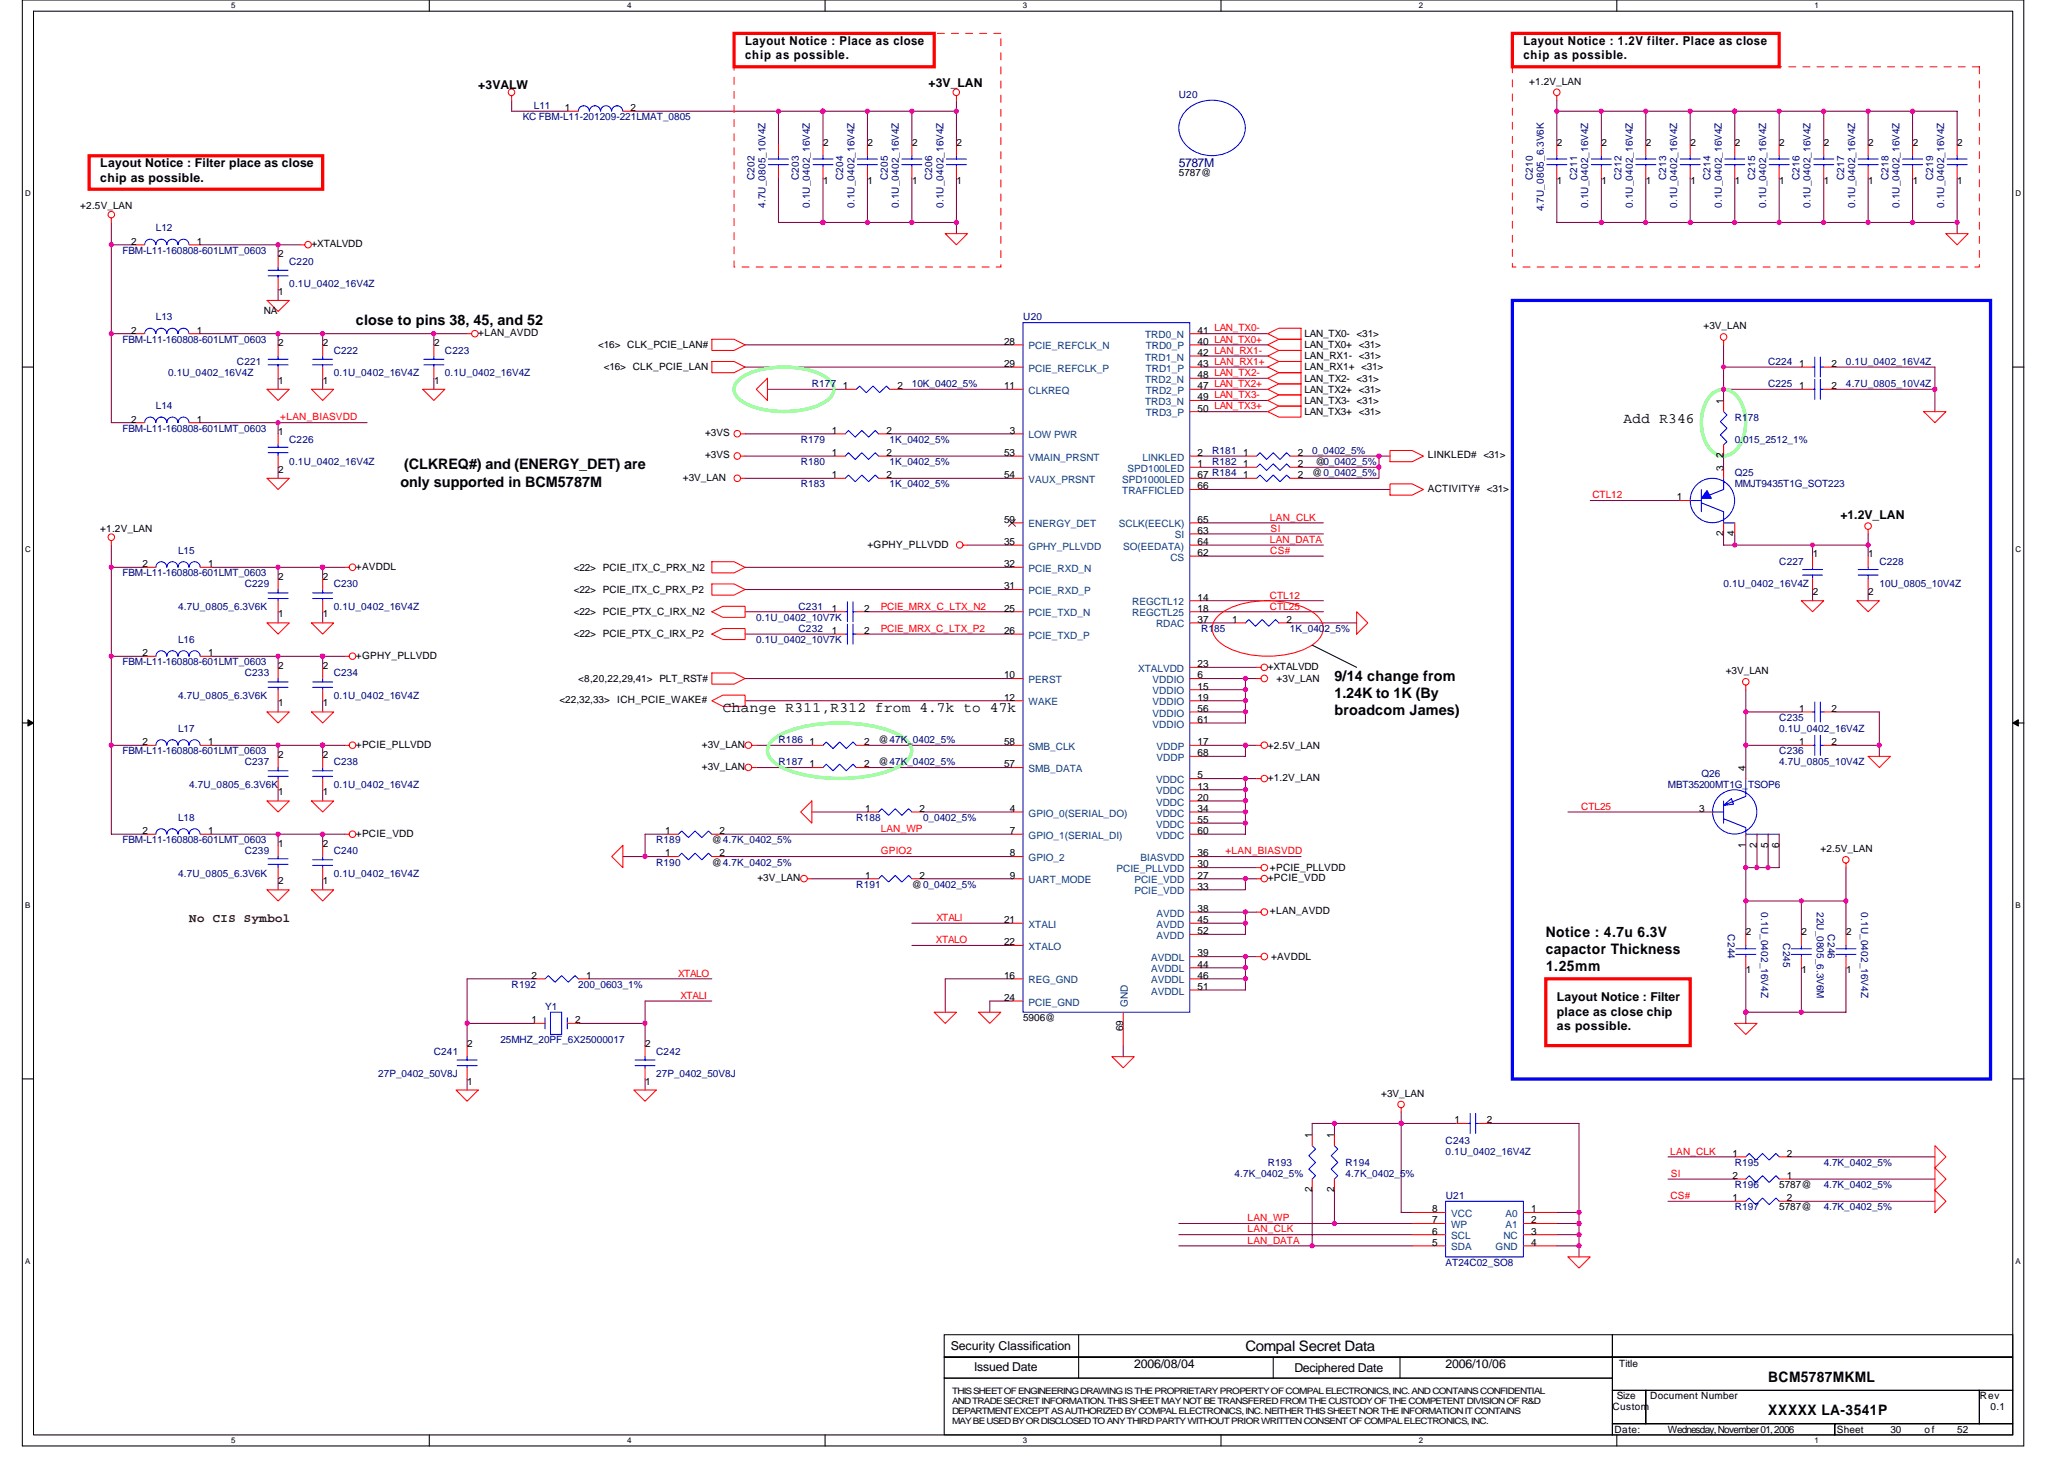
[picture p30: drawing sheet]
<svg xmlns="http://www.w3.org/2000/svg" width="297mm" height="210mm" viewBox="0 0 297 210" stroke-linecap="round" stroke-linejoin="round" font-family="sans-serif">
<defs><g id="words">
<g font-size="2.1">
<text x="51.2" y="46.7">close to pins 38, 45, and 52</text>
<text x="233.7" y="60.9">Add R346</text>
<text x="57.6" y="70">only supported in BCM5787M</text>
<text x="58.2" y="67.5">(CLKREQ#) and (ENERGY_DET) are</text>
<text x="192" y="97.9">9/14 change from</text>
<text x="192" y="100.4">1.24K to 1K (By</text>
<text x="104" y="102.5">Change R311,R312 from 4.7k to 47k</text>
<text x="192" y="102.8">broadcom James)</text>
<text x="222.5" y="134.7">Notice : 4.7u 6.3V</text>
<text x="222.5" y="137.2">capactor Thickness</text>
<text x="222.5" y="139.7">1.25mm</text>
<text x="179.2" y="194.4">Compal Secret Data</text>
<text x="254.5" y="203.6">XXXXX LA-3541P</text>
<text x="254.5" y="198.8">BCM5787MKML</text>
</g>
<g font-size="1.8">
<text x="107.2" y="6.4">Layout Notice : Place as close</text>
<text x="107.2" y="8.5">chip as possible.</text>
<text x="219.2" y="6.4">Layout Notice : 1.2V filter. Place as close</text>
<text x="219.2" y="8.5">chip as possible.</text>
<text x="68.8" y="12.8">+3VALW</text>
<text x="133.6" y="12.5">+3V_LAN</text>
<text x="14.4" y="24">Layout Notice : Filter place as close</text>
<text x="14.4" y="26.1">chip as possible.</text>
<text x="264.9" y="74.6">+1.2V_LAN</text>
<text x="224" y="144.1">Layout Notice : Filter</text>
<text x="224" y="146.2">place as close chip</text>
<text x="224" y="148.3">as possible.</text>
<text x="136.8" y="194.2">Security Classification</text>
<text x="140.2" y="197.3">Issued Date</text>
<text x="163.2" y="196.8">2006/08/04</text>
<text x="186.3" y="197.4">Deciphered Date</text>
<text x="208" y="196.8">2006/10/06</text>
</g>
<text font-size="1.8" fill="#000080" x="169.6" y="24">5787M</text>
<text font-size="1.8" fill="#400000" x="27.2" y="132.7">No CIS Symbol</text>
<g font-size="1.4" fill="#000080">
<text x="75.2" y="17.3">KC FBM-L11-201209-221LMAT_0805</text>
<text x="76.8" y="15.7">L11</text>
<text x="169.6" y="14.1">U20</text>
<text x="108.6" y="25.9" transform="rotate(-90 108.6 25.9)">C202</text>
<text x="110.2" y="29.9" transform="rotate(-90 110.2 29.9)">4.7U_0805_10V4Z</text>
<text x="115" y="25.9" transform="rotate(-90 115 25.9)">C203</text>
<text x="116.6" y="29.9" transform="rotate(-90 116.6 29.9)">0.1U_0402_16V4Z</text>
<text x="121.4" y="25.9" transform="rotate(-90 121.4 25.9)">C204</text>
<text x="123" y="29.9" transform="rotate(-90 123 29.9)">0.1U_0402_16V4Z</text>
<text x="127.8" y="25.9" transform="rotate(-90 127.8 25.9)">C205</text>
<text x="129.4" y="29.9" transform="rotate(-90 129.4 29.9)">0.1U_0402_16V4Z</text>
<text x="134.2" y="25.9" transform="rotate(-90 134.2 25.9)">C206</text>
<text x="135.8" y="29.9" transform="rotate(-90 135.8 29.9)">0.1U_0402_16V4Z</text>
<text x="220.6" y="25.9" transform="rotate(-90 220.6 25.9)">C210</text>
<text x="227" y="25.9" transform="rotate(-90 227 25.9)">C211</text>
<text x="228.6" y="29.9" transform="rotate(-90 228.6 29.9)">0.1U_0402_16V4Z</text>
<text x="233.4" y="25.9" transform="rotate(-90 233.4 25.9)">C212</text>
<text x="235" y="29.9" transform="rotate(-90 235 29.9)">0.1U_0402_16V4Z</text>
<text x="239.8" y="25.9" transform="rotate(-90 239.8 25.9)">C213</text>
<text x="241.4" y="29.9" transform="rotate(-90 241.4 29.9)">0.1U_0402_16V4Z</text>
<text x="246.2" y="25.9" transform="rotate(-90 246.2 25.9)">C214</text>
<text x="247.8" y="29.9" transform="rotate(-90 247.8 29.9)">0.1U_0402_16V4Z</text>
<text x="252.6" y="25.9" transform="rotate(-90 252.6 25.9)">C215</text>
<text x="254.2" y="29.9" transform="rotate(-90 254.2 29.9)">0.1U_0402_16V4Z</text>
<text x="259" y="25.9" transform="rotate(-90 259 25.9)">C216</text>
<text x="260.6" y="29.9" transform="rotate(-90 260.6 29.9)">0.1U_0402_16V4Z</text>
<text x="265.4" y="25.9" transform="rotate(-90 265.4 25.9)">C217</text>
<text x="267" y="29.9" transform="rotate(-90 267 29.9)">0.1U_0402_16V4Z</text>
<text x="271.8" y="25.9" transform="rotate(-90 271.8 25.9)">C218</text>
<text x="273.4" y="29.9" transform="rotate(-90 273.4 29.9)">0.1U_0402_16V4Z</text>
<text x="278.2" y="25.9" transform="rotate(-90 278.2 25.9)">C219</text>
<text x="279.8" y="29.9" transform="rotate(-90 279.8 29.9)">0.1U_0402_16V4Z</text>
<text x="22.4" y="33.3">L12</text>
<text x="222.2" y="30.4" transform="rotate(-90 222.2 30.4)">4.7U_0805_6.3V6K</text>
<text x="17.6" y="36.5">FBM-L11-160808-601LMT_0603</text>
<text x="41.6" y="38.1">C220</text>
<text x="41.6" y="41.3">0.1U_0402_16V4Z</text>
<text x="22.4" y="46.1">L13</text>
<text x="147.3" y="46.1">U20</text>
<text x="17.6" y="49.3">FBM-L11-160808-601LMT_0603</text>
<text x="34.1" y="52.5">C221</text>
<text x="48" y="50.9">C222</text>
<text x="64" y="50.9">C223</text>
<text x="254.5" y="52.5">C224</text>
<text x="265.7" y="52.5">0.1U_0402_16V4Z</text>
<text x="22.4" y="58.9">L14</text>
<text x="24.2" y="54.1">0.1U_0402_16V4Z</text>
<text x="48" y="54.1">0.1U_0402_16V4Z</text>
<text x="64" y="54.1">0.1U_0402_16V4Z</text>
<text x="116.8" y="55.7">R177</text>
<text x="131.2" y="55.7">10K_0402_5%</text>
<text x="254.5" y="55.7">C225</text>
<text x="265.7" y="55.7">4.7U_0805_10V4Z</text>
<text x="17.6" y="62.1">FBM-L11-160808-601LMT_0603</text>
<text x="41.6" y="63.7">C226</text>
<text x="115.2" y="63.7">R179</text>
<text x="128" y="63.7">1K_0402_5%</text>
<text x="174.5" y="65.3">R181</text>
<text x="188.8" y="65.3">0_0402_5%</text>
<text x="249.7" y="60.5">R178</text>
<text x="249.7" y="63.7">0.015_2512_1%</text>
<text x="41.6" y="66.9">0.1U_0402_16V4Z</text>
<text x="115.2" y="70.1">R183</text>
<text x="115.2" y="66.9">R180</text>
<text x="128" y="70.1">1K_0402_5%</text>
<text x="128" y="66.9">1K_0402_5%</text>
<text x="174.5" y="66.9">R182</text>
<text x="249.7" y="68.5">Q25</text>
<text x="249.7" y="70.1">MMJT9435T1G_SOT223</text>
<text x="17.6" y="82.9">FBM-L11-160808-601LMT_0603</text>
<text x="25.6" y="79.7">L15</text>
<text x="256" y="81.3">C227</text>
<text x="270.5" y="81.3">C228</text>
<text x="25.6" y="87.7">4.7U_0805_6.3V6K</text>
<text x="35.2" y="84.5">C229</text>
<text x="48" y="84.5">C230</text>
<text x="48" y="87.7">0.1U_0402_16V4Z</text>
<text x="108.8" y="89.3">0.1U_0402_10V7K</text>
<text x="114.9" y="87.7">C231</text>
<text x="248" y="84.5">0.1U_0402_16V4Z</text>
<text x="270.5" y="84.5">10U_0805_10V4Z</text>
<text x="17.6" y="95.7">FBM-L11-160808-601LMT_0603</text>
<text x="25.6" y="92.5">L16</text>
<text x="108.8" y="92.5">0.1U_0402_10V7K</text>
<text x="114.9" y="90.9">C232</text>
<text x="172.8" y="90.9">R185</text>
<text x="185.6" y="90.9">1K_0402_5%</text>
<text x="25.6" y="100.5">4.7U_0805_6.3V6K</text>
<text x="35.2" y="97.3">C233</text>
<text x="48" y="97.3">C234</text>
<text x="48" y="100.5">0.1U_0402_16V4Z</text>
<text x="25.6" y="105.3">L17</text>
<text x="112" y="106.9">R186</text>
<text x="256" y="103.7">C235</text>
<text x="256" y="105.3">0.1U_0402_16V4Z</text>
<text x="17.6" y="108.5">FBM-L11-160808-601LMT_0603</text>
<text x="27.2" y="113.3">4.7U_0805_6.3V6K</text>
<text x="35.2" y="110.1">C237</text>
<text x="48" y="110.1">C238</text>
<text x="48" y="113.3">0.1U_0402_16V4Z</text>
<text x="112" y="110.1">R187</text>
<text x="240" y="113.3">MBT35200MT1G_TSOP6</text>
<text x="244.9" y="111.7">Q26</text>
<text x="256" y="108.5">C236</text>
<text x="256" y="110.1">4.7U_0805_10V4Z</text>
<text x="25.6" y="118.1">L18</text>
<text x="123.2" y="118.1">R188</text>
<text x="132.8" y="118.1">0_0402_5%</text>
<text x="17.6" y="121.3">FBM-L11-160808-601LMT_0603</text>
<text x="35.2" y="122.9">C239</text>
<text x="48" y="122.9">C240</text>
<text x="94.4" y="121.3">R189</text>
<text x="94.4" y="124.5">R190</text>
<text x="25.6" y="126.1">4.7U_0805_6.3V6K</text>
<text x="48" y="126.1">0.1U_0402_16V4Z</text>
<text x="123.2" y="127.7">R191</text>
<text x="253.4" y="131.2" transform="rotate(90 253.4 131.2)">0.1U_0402_16V4Z</text>
<text x="261.4" y="131.2" transform="rotate(90 261.4 131.2)">22U_0805_6.3V6M</text>
<text x="267.8" y="131.2" transform="rotate(90 267.8 131.2)">0.1U_0402_16V4Z</text>
<text x="248.6" y="134.4" transform="rotate(90 248.6 134.4)">C244</text>
<text x="256.6" y="135.7" transform="rotate(90 256.6 135.7)">C245</text>
<text x="263" y="134.4" transform="rotate(90 263 134.4)">C246</text>
<text x="73.6" y="142.1">R192</text>
<text x="83.2" y="142.1">200_0603_1%</text>
<text x="78.4" y="145.3">Y1</text>
<text x="54.4" y="154.9">27P_0402_50V8J</text>
<text x="62.4" y="151.7">C241</text>
<text x="72" y="150.1">25MHZ_20PF_6X25000017</text>
<text x="94.4" y="151.7">C242</text>
<text x="94.4" y="154.9">27P_0402_50V8J</text>
<text x="182.5" y="167.7">R193</text>
<text x="193.7" y="167.7">R194</text>
<text x="208" y="164.5">C243</text>
<text x="208" y="166.1">0.1U_0402_16V4Z</text>
<text x="249.7" y="167.7">R195</text>
<text x="262.5" y="167.7">4.7K_0402_5%</text>
<text x="177.6" y="169.3">4.7K_0402_5%</text>
<text x="193.7" y="169.3">4.7K_0402_5%</text>
<text x="208.1" y="172.5">U21</text>
<text x="249.7" y="170.9">R196</text>
<text x="262.5" y="170.9">4.7K_0402_5%</text>
<text x="249.7" y="174.1">R197</text>
<text x="262.5" y="174.1">4.7K_0402_5%</text>
<text x="208" y="182.1">AT24C02_SO8</text>
</g>
<g font-size="1.4">
<text x="81.3" y="16">1</text>
<text x="90.8" y="16">2</text>
<text x="220" y="12.2">+1.2V_LAN</text>
<text x="118.5" y="21">2</text>
<text x="124.9" y="21">2</text>
<text x="131.3" y="21">2</text>
<text x="137.7" y="21">2</text>
<text x="224.1" y="21">2</text>
<text x="230.5" y="21">2</text>
<text x="236.9" y="21">2</text>
<text x="243.3" y="21">2</text>
<text x="249.7" y="21">2</text>
<text x="256.1" y="21">2</text>
<text x="262.5" y="21">2</text>
<text x="268.9" y="21">2</text>
<text x="275.3" y="21">2</text>
<text x="281.7" y="21">2</text>
<text x="118.5" y="26.4">1</text>
<text x="124.9" y="26.4">1</text>
<text x="131.3" y="26.4">1</text>
<text x="137.7" y="26.4">1</text>
<text x="169.6" y="25.3">5787@</text>
<text x="224.1" y="26.4">1</text>
<text x="230.5" y="26.4">1</text>
<text x="236.9" y="26.4">1</text>
<text x="243.3" y="26.4">1</text>
<text x="249.7" y="26.4">1</text>
<text x="256.1" y="26.4">1</text>
<text x="262.5" y="26.4">1</text>
<text x="268.9" y="26.4">1</text>
<text x="275.3" y="26.4">1</text>
<text x="281.7" y="26.4">1</text>
<text x="11.6" y="30.1">+2.5V_LAN</text>
<text x="18.9" y="35.2">2</text>
<text x="28.3" y="35.2">1</text>
<text x="44.8" y="35.5">+XTALVDD</text>
<text x="40" y="37">2</text>
<text x="18.9" y="48">2</text>
<text x="28.3" y="48">1</text>
<text x="37.9" y="45.1">NA</text>
<text x="40" y="42.4">1</text>
<text x="172.4" y="48">41 LAN_TX0-</text>
<text x="245.2" y="47.4">+3V_LAN</text>
<text x="40" y="49.8">2</text>
<text x="46.5" y="49.8">2</text>
<text x="62.5" y="49.8">2</text>
<text x="68.8" y="48.3">+LAN_AVDD</text>
<text x="86.1" y="50.1">&lt;16&gt; CLK_PCIE_LAN#</text>
<text x="86.9" y="53.3">&lt;16&gt; CLK_PCIE_LAN</text>
<text x="144.5" y="49.6">28</text>
<text x="144.5" y="52.8">29</text>
<text x="172.4" y="51.2">42 LAN_RX1-</text>
<text x="172.4" y="49.6">40 LAN_TX0+</text>
<text x="172.4" y="52.8">43 LAN_RX1+</text>
<text x="187.7" y="48.5">LAN_TX0- &lt;31&gt;</text>
<text x="187.7" y="51.7">LAN_RX1- &lt;31&gt;</text>
<text x="187.7" y="50.1">LAN_TX0+ &lt;31&gt;</text>
<text x="187.7" y="53.3">LAN_RX1+ &lt;31&gt;</text>
<text x="258.9" y="52.8">1</text>
<text x="263.6" y="52.8">2</text>
<text x="40" y="55.2">1</text>
<text x="46.5" y="55.2">1</text>
<text x="62.5" y="55.2">1</text>
<text x="121.3" y="56">1</text>
<text x="129.2" y="56">2</text>
<text x="144.5" y="56">11</text>
<text x="172.4" y="54.4">48 LAN_TX2-</text>
<text x="172.4" y="57.6">49 LAN_TX3-</text>
<text x="172.4" y="56">47 LAN_TX2+</text>
<text x="172.4" y="59.2">50 LAN_TX3+</text>
<text x="187.7" y="54.9">LAN_TX2- &lt;31&gt;</text>
<text x="187.7" y="56.5">LAN_TX2+ &lt;31&gt;</text>
<text x="187.7" y="58.1">LAN_TX3- &lt;31&gt;</text>
<text x="187.7" y="59.7">LAN_TX3+ &lt;31&gt;</text>
<text x="248" y="58.1" transform="rotate(-90 248 58.1)">1</text>
<text x="258.9" y="56">1</text>
<text x="263.6" y="56">2</text>
<text x="18.9" y="60.8">2</text>
<text x="28.3" y="60.8">1</text>
<text x="40" y="62.6">1</text>
<text x="101.5" y="66">+3VS</text>
<text x="101.5" y="62.7">+3VS</text>
<text x="119.7" y="62.4">1</text>
<text x="119.7" y="65.6">1</text>
<text x="127.6" y="62.4">2</text>
<text x="127.6" y="65.6">2</text>
<text x="144.5" y="65.6">53</text>
<text x="145.3" y="62.4">3</text>
<text x="172.4" y="65.6">2</text>
<text x="178.9" y="65.6">1</text>
<text x="186.8" y="65.6">2</text>
<text x="205.5" y="66">LINKLED# &lt;31&gt;</text>
<text x="248" y="65.9" transform="rotate(-90 248 65.9)">2</text>
<text x="40" y="68">2</text>
<text x="98.3" y="69.2">+3V_LAN</text>
<text x="119.7" y="68.8">1</text>
<text x="127.6" y="68.8">2</text>
<text x="144.5" y="68.8">54</text>
<text x="172.4" y="70.4">66</text>
<text x="172.4" y="67.2">1</text>
<text x="172.4" y="68.8">67 R184</text>
<text x="178.9" y="68.8">1</text>
<text x="178.9" y="67.2">1</text>
<text x="186.8" y="68.8">2</text>
<text x="186.8" y="67.2">2</text>
<text x="188.8" y="68.5">@0_0402_5%</text>
<text x="189.3" y="66.9">@0_0402_5%</text>
<text x="205.5" y="70.7">ACTIVITY# &lt;31&gt;</text>
<text x="241.3" y="72">1</text>
<text x="248" y="67.7" transform="rotate(-90 248 67.7)">3</text>
<text x="14.4" y="76.5">+1.2V_LAN</text>
<text x="144.5" y="75.2">59</text>
<text x="172.4" y="76.8">63</text>
<text x="172.4" y="75.2">65</text>
<text x="248" y="77.2" transform="rotate(-90 248 77.2)">2</text>
<text x="249.6" y="77.2" transform="rotate(-90 249.6 77.2)">4</text>
<text x="20.5" y="81.6">2</text>
<text x="29.9" y="81.6">1</text>
<text x="40" y="83.4">2</text>
<text x="46.5" y="83.4">2</text>
<text x="51.2" y="82">+AVDDL</text>
<text x="82.6" y="82.1">&lt;22&gt; PCIE_ITX_C_PRX_N2</text>
<text x="124.8" y="78.9">+GPHY_PLLVDD</text>
<text x="144.5" y="78.4">35</text>
<text x="144.5" y="81.6">32</text>
<text x="172.4" y="80">62</text>
<text x="172.4" y="78.4">64</text>
<text x="260.9" y="80.2">1</text>
<text x="268.9" y="80.2">1</text>
<text x="40" y="88.8">1</text>
<text x="46.5" y="88.8">1</text>
<text x="82.6" y="85.3">&lt;22&gt; PCIE_ITX_C_PRX_P2</text>
<text x="82.6" y="88.5">&lt;22&gt; PCIE_PTX_C_IRX_N2</text>
<text x="119.7" y="88">1</text>
<text x="124.4" y="88">2</text>
<text x="144.5" y="84.8">31</text>
<text x="144.5" y="88">25</text>
<text x="172.4" y="89.6">37</text>
<text x="172.4" y="86.4">14</text>
<text x="172.4" y="88">18</text>
<text x="177.3" y="89.6">1</text>
<text x="185.2" y="89.6">2</text>
<text x="260.9" y="85.6">2</text>
<text x="268.9" y="85.6">2</text>
<text x="20.5" y="94.4">2</text>
<text x="29.9" y="94.4">1</text>
<text x="51.2" y="94.7">+GPHY_PLLVDD</text>
<text x="82.6" y="91.7">&lt;22&gt; PCIE_PTX_C_IRX_P2</text>
<text x="119.7" y="91.2">1</text>
<text x="124.4" y="91.2">2</text>
<text x="144.5" y="91.2">26</text>
<text x="172.4" y="96">23</text>
<text x="40" y="101.6">1</text>
<text x="40" y="96.2">2</text>
<text x="46.5" y="101.6">1</text>
<text x="46.5" y="96.2">2</text>
<text x="80.5" y="101.2">&lt;22,32,33&gt;</text>
<text x="83.2" y="98.1">&lt;8,20,22,29,41&gt; PLT_RST#</text>
<text x="88.8" y="101.2">ICH_PCIE_WAKE#</text>
<text x="144.5" y="97.6">10</text>
<text x="144.5" y="100.8">12</text>
<text x="172.4" y="97.6">6</text>
<text x="172.4" y="99.2">15</text>
<text x="172.4" y="100.8">19</text>
<text x="182.5" y="96.4">+XTALVDD</text>
<text x="183.7" y="98.1">+3V_LAN</text>
<text x="248.4" y="97">+3V_LAN</text>
<text x="20.5" y="107.2">2</text>
<text x="29.9" y="107.2">1</text>
<text x="51.2" y="107.5">+PCIE_PLLVDD</text>
<text x="101" y="107.5">+3V_LAN</text>
<text x="116.5" y="107.2">1</text>
<text x="124.4" y="107.2">2</text>
<text x="126.4" y="106.9">@47K_0402_5%</text>
<text x="144.5" y="107.2">58</text>
<text x="172.4" y="107.2">17</text>
<text x="172.4" y="102.4">56</text>
<text x="172.4" y="104">61</text>
<text x="182.5" y="107.7">+2.5V_LAN</text>
<text x="258.9" y="107.2">1</text>
<text x="258.9" y="102.4">1</text>
<text x="263.6" y="107.2">2</text>
<text x="263.6" y="102.4">2</text>
<text x="40" y="109">2</text>
<text x="46.5" y="109">2</text>
<text x="101" y="110.7">+3V_LAN</text>
<text x="116.5" y="110.4">1</text>
<text x="124.4" y="110.4">2</text>
<text x="126.4" y="110.1">@47K_0402_5%</text>
<text x="144.5" y="110.4">57</text>
<text x="172.4" y="108.8">68</text>
<text x="172.4" y="112">5</text>
<text x="172.4" y="113.6">13</text>
<text x="182.5" y="112.4">+1.2V_LAN</text>
<text x="251.2" y="110.9" transform="rotate(-90 251.2 110.9)">4</text>
<text x="20.5" y="120">2</text>
<text x="29.9" y="120">1</text>
<text x="40" y="114.4">1</text>
<text x="46.5" y="114.4">1</text>
<text x="95.7" y="120">1</text>
<text x="103.6" y="120">2</text>
<text x="124.5" y="116.8">1</text>
<text x="132.4" y="116.8">2</text>
<text x="145.3" y="116.8">4</text>
<text x="145.3" y="120">7</text>
<text x="172.4" y="115.2">20</text>
<text x="172.4" y="116.8">34</text>
<text x="172.4" y="118.4">55</text>
<text x="172.4" y="120">60</text>
<text x="244.5" y="116.8">3</text>
<text x="40" y="121.8">1</text>
<text x="46.5" y="121.8">2</text>
<text x="51.2" y="120.4">+PCIE_VDD</text>
<text x="95.7" y="123.2">1</text>
<text x="102.4" y="121.3">@4.7K_0402_5%</text>
<text x="102.4" y="124.5">@4.7K_0402_5%</text>
<text x="103.6" y="123.2">2</text>
<text x="145.3" y="123.2">8</text>
<text x="172.4" y="124.8">30</text>
<text x="172.4" y="123.2">36</text>
<text x="182.8" y="125.3">+PCIE_PLLVDD</text>
<text x="251.2" y="121.9" transform="rotate(-90 251.2 121.9)">1</text>
<text x="252.8" y="121.9" transform="rotate(-90 252.8 121.9)">2</text>
<text x="254.4" y="121.9" transform="rotate(-90 254.4 121.9)">5</text>
<text x="256" y="121.9" transform="rotate(-90 256 121.9)">6</text>
<text x="262" y="122.6">+2.5V_LAN</text>
<text x="40" y="127.2">2</text>
<text x="46.5" y="127.2">1</text>
<text x="109" y="126.7">+3V_LAN</text>
<text x="124.5" y="126.4">1</text>
<text x="131.2" y="127.7">@0_0402_5%</text>
<text x="132.4" y="126.4">2</text>
<text x="145.3" y="126.4">9</text>
<text x="172.4" y="131.2">38</text>
<text x="172.4" y="126.4">27</text>
<text x="172.4" y="128">33</text>
<text x="182.5" y="126.7">+PCIE_VDD</text>
<text x="182.8" y="131.6">+LAN_AVDD</text>
<text x="144.5" y="132.8">21</text>
<text x="144.5" y="136">22</text>
<text x="172.4" y="137.6">39</text>
<text x="172.4" y="132.8">45</text>
<text x="172.4" y="134.4">52</text>
<text x="251.3" y="134.6">2</text>
<text x="259.3" y="134.6">2</text>
<text x="265.7" y="134.6">2</text>
<text x="76.5" y="140.8">2</text>
<text x="84.3" y="140.8">1</text>
<text x="144.5" y="140.8">16</text>
<text x="144.5" y="144">24</text>
<text x="172.4" y="139.2">44</text>
<text x="172.4" y="140.8">46</text>
<text x="172.4" y="142.4">51</text>
<text x="182.9" y="138.1">+AVDDL</text>
<text x="251.3" y="140">1</text>
<text x="259.3" y="140">1</text>
<text x="265.7" y="140">1</text>
<text x="76.5" y="147.2">1</text>
<text x="82.8" y="147.2">2</text>
<text x="147.2" y="146.9">5906@</text>
<text x="161.6" y="148.4" transform="rotate(-90 161.6 148.4)">69</text>
<text x="67.2" y="150.6">2</text>
<text x="92.9" y="150.6">2</text>
<text x="67.2" y="156">1</text>
<text x="92.9" y="156">1</text>
<text x="198.8" y="157.8">+3V_LAN</text>
<text x="209.3" y="161.6">1</text>
<text x="214" y="161.6">2</text>
<text x="188.8" y="163.7" transform="rotate(-90 188.8 163.7)">1</text>
<text x="192" y="163.7" transform="rotate(-90 192 163.7)">1</text>
<text x="249.3" y="166.4">1</text>
<text x="257.2" y="166.4">2</text>
<text x="188.8" y="171.6" transform="rotate(-90 188.8 171.6)">2</text>
<text x="192" y="171.6" transform="rotate(-90 192 171.6)">2</text>
<text x="249.3" y="172.8">1</text>
<text x="249.3" y="169.6">2</text>
<text x="256" y="170.9">5787@</text>
<text x="257.2" y="172.8">2</text>
<text x="257.2" y="169.6">1</text>
<text x="206.1" y="174.4">8</text>
<text x="206.1" y="176">7</text>
<text x="206.1" y="177.6">6</text>
<text x="206.1" y="179.2">5</text>
<text x="220.4" y="177.6">3</text>
<text x="220.4" y="174.4">1</text>
<text x="220.4" y="176">2</text>
<text x="220.4" y="179.2">4</text>
<text x="256" y="174.1">5787@</text>
<text x="233" y="196.7">Title</text>
<text x="232.1" y="202.9">Custom</text>
<text x="232.7" y="201.3">Size</text>
<text x="237.5" y="201.3">Document Number</text>
<text x="284.9" y="201.3">Rev</text>
<text x="286.5" y="202.9">0.1</text>
<text x="232.4" y="206.1">Date:</text>
<text x="240" y="206.1">Wednesday, November 01,2006</text>
<text x="264.4" y="206.1">Sheet</text>
<text x="272.1" y="206.1">30</text>
<text x="277" y="206.1">of</text>
<text x="281.7" y="206.1">52</text>
</g>
<g font-size="1.4" fill="#004080">
<text x="148" y="50.3">PCIE_REFCLK_N</text>
<text x="148" y="53.5">PCIE_REFCLK_P</text>
<text x="164.8" y="48.7">TRD0_N</text>
<text x="164.8" y="51.9">TRD1_N</text>
<text x="164.9" y="50.3">TRD0_P</text>
<text x="164.9" y="53.5">TRD1_P</text>
<text x="148" y="56.7">CLKREQ</text>
<text x="164.8" y="55.1">TRD2_N</text>
<text x="164.8" y="58.3">TRD3_N</text>
<text x="164.9" y="56.7">TRD2_P</text>
<text x="164.9" y="59.9">TRD3_P</text>
<text x="148" y="63.1">LOW PWR</text>
<text x="148" y="66.3">VMAIN_PRSNT</text>
<text x="148" y="69.5">VAUX_PRSNT</text>
<text x="161.5" y="69.5">SPD1000LED</text>
<text x="161.5" y="71.1">TRAFFICLED</text>
<text x="162.3" y="67.9">SPD100LED</text>
<text x="164.4" y="66.3">LINKLED</text>
<text x="148" y="75.9">ENERGY_DET</text>
<text x="161" y="75.9">SCLK(EECLK)</text>
<text x="169.1" y="77.5">SI</text>
<text x="148" y="79.1">GPHY_PLLVDD</text>
<text x="148" y="82.3">PCIE_RXD_N</text>
<text x="161.6" y="79.1">SO(EEDATA)</text>
<text x="168.4" y="80.7">CS</text>
<text x="148" y="85.5">PCIE_RXD_P</text>
<text x="148" y="88.7">PCIE_TXD_N</text>
<text x="163" y="87.1">REGCTL12</text>
<text x="163" y="88.7">REGCTL25</text>
<text x="148" y="91.9">PCIE_TXD_P</text>
<text x="166.4" y="90.3">RDAC</text>
<text x="148" y="98.3">PERST</text>
<text x="148" y="101.5">WAKE</text>
<text x="163.8" y="96.7">XTALVDD</text>
<text x="165.9" y="98.3">VDDIO</text>
<text x="165.9" y="99.9">VDDIO</text>
<text x="165.9" y="101.5">VDDIO</text>
<text x="148" y="107.9">SMB_CLK</text>
<text x="165.9" y="103.1">VDDIO</text>
<text x="165.9" y="104.7">VDDIO</text>
<text x="166.5" y="107.9">VDDP</text>
<text x="148" y="111.1">SMB_DATA</text>
<text x="166.4" y="112.7">VDDC</text>
<text x="166.5" y="109.5">VDDP</text>
<text x="148" y="117.5">GPIO_0(SERIAL_DO)</text>
<text x="166.4" y="114.3">VDDC</text>
<text x="166.4" y="115.9">VDDC</text>
<text x="166.4" y="117.5">VDDC</text>
<text x="166.4" y="119.1">VDDC</text>
<text x="148" y="120.7">GPIO_1(SERIAL_DI)</text>
<text x="148" y="123.9">GPIO_2</text>
<text x="160.7" y="125.5">PCIE_PLLVDD</text>
<text x="164.1" y="123.9">BIASVDD</text>
<text x="166.4" y="120.7">VDDC</text>
<text x="148" y="127.1">UART_MODE</text>
<text x="163.3" y="127.1">PCIE_VDD</text>
<text x="163.3" y="128.7">PCIE_VDD</text>
<text x="166.5" y="131.9">AVDD</text>
<text x="148" y="133.5">XTALI</text>
<text x="148" y="136.7">XTALO</text>
<text x="166.5" y="133.5">AVDD</text>
<text x="166.5" y="135.1">AVDD</text>
<text x="148" y="141.5">REG_GND</text>
<text x="165.6" y="138.3">AVDDL</text>
<text x="165.6" y="139.9">AVDDL</text>
<text x="165.6" y="141.5">AVDDL</text>
<text x="165.6" y="143.1">AVDDL</text>
<text x="148" y="144.7">PCIE_GND</text>
<text x="162.3" y="144.8" transform="rotate(-90 162.3 144.8)">GND</text>
<text x="208.8" y="175.1">VCC</text>
<text x="208.8" y="176.7">WP</text>
<text x="208.8" y="178.3">SCL</text>
<text x="208.8" y="179.9">SDA</text>
<text x="215.2" y="179.9">GND</text>
<text x="216.4" y="178.3">NC</text>
<text x="216.7" y="175.1">A0</text>
<text x="216.7" y="176.7">A1</text>
</g>
<g font-size="1.4" fill="#f00">
<text x="40.3" y="60.5">+LAN_BIASVDD</text>
<text x="229.2" y="71.7">CTL12</text>
<text x="182.8" y="74.9">LAN_CLK</text>
<text x="182.9" y="76.5">SI</text>
<text x="182.8" y="78.1">LAN_DATA</text>
<text x="182.8" y="79.7">CS#</text>
<text x="126.8" y="87.7">PCIE_MRX_C_LTX_N2</text>
<text x="182.8" y="86.1">CTL12</text>
<text x="182.8" y="87.7">CTL25</text>
<text x="126.8" y="90.9">PCIE_MRX_C_LTX_P2</text>
<text x="126.8" y="119.7">LAN_WP</text>
<text x="227.6" y="116.5">CTL25</text>
<text x="126.8" y="122.9">GPIO2</text>
<text x="176.4" y="122.9">+LAN_BIASVDD</text>
<text x="134.7" y="135.7">XTALO</text>
<text x="134.8" y="132.5">XTALI</text>
<text x="97.6" y="140.5">XTALO</text>
<text x="98" y="143.7">XTALI</text>
<text x="240.4" y="166.1">LAN_CLK</text>
<text x="240.4" y="172.5">CS#</text>
<text x="240.4" y="169.3">SI</text>
<text x="179.6" y="175.7">LAN_WP</text>
<text x="179.6" y="178.9">LAN_DATA</text>
<text x="179.6" y="177.3">LAN_CLK</text>
</g>
<g font-size="1.3">
<text x="137" y="200.5">THIS SHEET OF ENGINEERING DRAWING IS THE PROPRIETARY PROPERTY OF COMPAL ELECTRONICS, INC. AND CONTAINS CONFIDENTIAL</text>
<text x="137" y="202">AND TRADE SECRET INFORMATION. THIS SHEET MAY NOT BE TRANSFERED FROM THE CUSTODY OF THE COMPETENT DIVISION OF R&amp;D</text>
<text x="137" y="203.5">DEPARTMENT EXCEPT AS AUTHORIZED BY COMPAL ELECTRONICS, INC. NEITHER THIS SHEET NOR THE INFORMATION IT CONTAINS</text>
<text x="137" y="204.9">MAY BE USED BY OR DISCLOSED TO ANY THIRD PARTY WITHOUT PRIOR WRITTEN CONSENT OF COMPAL ELECTRONICS, INC.</text>
</g>
<g font-size="1.1">
<text x="33.3" y="1.2">5</text>
<text x="90.3" y="1.2">4</text>
<text x="147.2" y="1.2">3</text>
<text x="204.2" y="1.2">2</text>
<text x="261.2" y="1.2">1</text>
<text x="3.6" y="28.2">D</text>
<text x="290.1" y="28.2">D</text>
<text x="3.6" y="79.4">C</text>
<text x="290.1" y="79.4">C</text>
<text x="3.6" y="130.6">B</text>
<text x="290.1" y="130.6">B</text>
<text x="3.6" y="181.8">A</text>
<text x="290.1" y="181.8">A</text>
<text x="33.3" y="207.6">5</text>
<text x="90.3" y="207.6">4</text>
<text x="147.2" y="207.6">3</text>
<text x="204.2" y="207.6">2</text>
<text x="261.2" y="207.6">1</text>
</g>
</g></defs>
<path d="M3.2 0h288.1v208h-288.1zM4.8 1.6h284.9v204.8h-284.9z" fill="none" stroke="#000" stroke-width=".15"/>
<g fill="#fff">
<path d="M33.3 .2h.6v1.2h-.6z"/>
<path d="M33.3 206.6h.6v1.3h-.6z"/>
</g>
<path d="M61.8 0v1.6M61.8 206.4v1.6" fill="none" stroke="#000" stroke-width=".15"/>
<g fill="#fff">
<path d="M90.3 .2h.6v1.2h-.6z"/>
<path d="M90.3 206.6h.6v1.3h-.6z"/>
</g>
<path d="M118.7 0v1.6M118.7 206.4v1.6" fill="none" stroke="#000" stroke-width=".15"/>
<g fill="#fff">
<path d="M147.2 .2h.6v1.2h-.6z"/>
<path d="M147.2 206.6h.6v1.3h-.6z"/>
</g>
<path d="M175.7 0v1.6M175.7 206.4v1.6" fill="none" stroke="#000" stroke-width=".15"/>
<g fill="#fff">
<path d="M204.2 .2h.6v1.2h-.6z"/>
<path d="M204.2 206.6h.6v1.3h-.6z"/>
</g>
<path d="M232.7 0v1.6M232.7 206.4v1.6" fill="none" stroke="#000" stroke-width=".15"/>
<g fill="#fff">
<path d="M261.2 .2h.6v1.2h-.6z"/>
<path d="M261.2 206.6h.6v1.3h-.6z"/>
<path d="M3.6 27.2h.8v1.3h-.8z"/>
<path d="M290.1 27.2h.8v1.3h-.8z"/>
<path d="M3.6 78.4h.8v1.3h-.8z"/>
<path d="M290.1 78.4h.8v1.3h-.8z"/>
</g>
<path d="M3.2 52.8h1.6M289.7 52.8h1.6" fill="none" stroke="#000" stroke-width=".15"/>
<g fill="#fff">
<path d="M3.6 129.6h.8v1.3h-.8z"/>
<path d="M290.1 129.6h.7v1.3h-.7z"/>
</g>
<path d="M3.2 104h1.6M289.7 104h1.6" fill="none" stroke="#000" stroke-width=".15"/>
<path d="M4 103.5l.8 .5-.8 .5zM289.7 104l.8-.5v1z" fill="#000" stroke="#000" stroke-width=".14"/>
<g fill="#fff">
<path d="M3.6 180.8h.8v1.3h-.8z"/>
<path d="M290.1 180.8h.7v1.3h-.7z"/>
</g>
<g fill="none" stroke="#000" stroke-width=".15">
<path d="M188.8 92.8l6.4 3.2M3.2 155.2h1.6M289.7 155.2h1.6M135.9 192h96.1v3.2h-96.1zM135.9 195.2h96.1v3.1h-96.1zM135.9 198.3h96.1v8.1h-96.1zM155.2 192v6.3M183.2 195.2v3.1M201.5 195.2v3.1M232 192h57.7v3.2h-57.7zM232 195.2h57.7v4.8h-57.7zM232 204.8h32.1v1.6h-32.1z"/>
<path d="M232 200h4.9v4.8h-4.9zM236.9 200h48v4.8h-48zM264.1 204.8h25.6v1.6h-25.6zM284.9 200h4.8v4.8h-4.8z"/>
</g>
<g fill="none" stroke="#800040" stroke-width=".15">
<path d="M73.6 14.4v1.6h8M91.2 16h46.4M112 16v4.8M118.4 16v4.8M124.8 16v4.8M131.2 16v4.8M137.6 14.4v6.4M224 16h57.7v4.8M224 14.4v6.4M230.5 16v4.8M236.9 16v4.8M243.2 16v4.8"/>
<path d="M249.7 16v4.8M256 16v4.8M262.5 16v4.8M268.9 16v4.8M275.2 16v4.8M16 32v28.8h3.2M16 35.2h3.2M28.8 35.2h14.4M40 35.2v1.6M112 25.6v6.4h25.6M118.4 25.6v6.4M124.8 25.6v6.4"/>
<path d="M131.2 25.6v6.4M137.6 25.6v8M224 25.6v6.4h57.7M230.5 25.6v6.4M236.9 25.6v6.4M243.2 25.6v6.4M249.7 25.6v6.4M256 25.6v6.4M262.5 25.6v6.4M268.9 25.6v6.4M275.2 25.6v6.4M281.7 25.6v8"/>
<path d="M16 48h3.2M28.8 48h38.4M40 41.6v1.6M40 48v1.6M40 54.4v1.6M46.4 48v1.6M46.4 54.4v1.6M62.4 48v1.6M62.4 54.4v1.6M107.2 52.8h38.4M107.2 49.6h38.4M110.4 56h11.2"/>
<path d="M129.6 56h16M172.8 48h9.7M172.8 56h9.7M172.8 52.8h9.7M172.8 49.6h9.7M172.8 51.2h9.7M172.8 54.4h9.7M172.8 57.6h9.7M172.8 59.2h9.7M248 56h11.2M248 49.6v8M248 52.8h11.2"/>
<path d="M264.1 56h14.4M264.1 52.8h14.4v6.4M16 78.4v41.6h4.8M28.8 60.8h24M40 60.8v1.6M40 67.2v1.6M107.2 68.8h12.8M107.2 65.6h12.8M107.2 62.4h12.8M128 68.8h17.6M128 65.6h17.6M128 62.4h17.6"/>
<path d="M139.2 78.4h6.4M172.8 68.8h6.4M172.8 78.4h17.7M172.8 75.2h17.7M172.8 76.8h17.7M172.8 65.6h6.4M172.8 70.4h27.2M172.8 67.2h6.4M187.2 65.6h12.8M198.5 67.2v1.6h-11.3M198.5 65.6v1.6h-11.3M228.9 72h12.8"/>
<path d="M248 65.6v1.6M248 76.8v1.6h1.7M249.7 78.4h11.2v1.6M249.7 76.8v1.6M260.9 78.4h8M268.9 76.8v3.2M16 94.4h4.8M16 81.6h4.8M30.4 94.4h19.2M30.4 81.6h19.2M40 81.6v1.6M40 88v1.6"/>
<path d="M40 94.4v1.6M46.4 81.6v1.6M46.4 88v1.6M46.4 94.4v1.6M107.2 81.6h38.4M107.2 88h12.8M107.2 91.2h12.8M107.2 84.8h38.4M107.2 97.6h38.4M124.8 88h20.8M124.8 91.2h20.8M172.8 89.6h4.8"/>
<path d="M172.8 86.4h17.7M172.8 88h17.7M172.8 97.6h8M172.8 99.2h6.4M172.8 96h8M172.8 80h17.7M179.2 97.6v6.4h-6.4M185.6 89.6h9.6M251.2 99.2v12.8M260.9 84.8v1.6M268.9 84.8v1.6M16 107.2h4.8"/>
<path d="M30.4 107.2h19.2M40 100.8v1.6M40 107.2v1.6M40 113.6v1.6M46.4 100.8v1.6M46.4 107.2v1.6M46.4 113.6v1.6M107.2 100.8h38.4M108.8 107.2h8M108.8 110.4h8M116.8 116.8h8M124.8 107.2h20.8"/>
<path d="M124.8 110.4h20.8M132.8 116.8h12.8M172.8 113.6h6.4v3.2M172.8 102.4h6.4M172.8 107.2h8M172.8 100.8h6.4M172.8 116.8h6.4M172.8 112h8M172.8 118.4h6.4M172.8 115.2h6.4M179.2 116.8v3.2h-6.4M179.2 107.2v1.6h-6.4"/>
<path d="M179.2 112v1.6M225.7 116.8h20.8M251.2 102.4h8M251.2 107.2h8M264.1 102.4h6.4v6.4M264.1 107.2h6.4M30.4 120h19.2M40 120v1.6M40 126.4v1.6M46.4 120v1.6M46.4 126.4v1.6M89.6 123.2h6.4"/>
<path d="M96 120h-3.2v3.2M104 120h41.6M104 123.2h41.6M116.8 126.4h8M131.2 132.8h14.4M131.2 136h14.4M132.8 126.4h12.8M172.8 139.2h6.4v1.6M172.8 126.4h8M172.8 123.2h14.4M172.8 132.8h6.4M172.8 124.8h8"/>
<path d="M172.8 131.2h8M172.8 137.6h8M179.2 126.4v1.6h-6.4M179.2 131.2v3.2h-6.4M179.2 137.6v1.6M251.2 120v14.4M251.2 139.2v8M251.2 129.6h14.5M252.9 120v4.8M254.5 120v4.8M256 120v4.8h-4.8M259.2 129.6v4.8"/>
<path d="M259.2 139.2v6.4M265.7 139.2v6.4h-14.5M265.7 124.8v9.6M67.2 155.2v1.6M67.2 147.2h9.6M76.8 140.8h-9.6v9.6M83.2 147.2h9.6M84.8 140.8h17.6M92.8 155.2v1.6M102.4 144h-9.6v6.4M145.6 144h-3.2v1.6M145.6 140.8h-9.6v4.8"/>
<path d="M161.6 150.4v1.6M172.8 140.8h6.4M179.2 140.8v1.6h-6.4M169.6 176h33.6M169.6 179.2h33.6M169.6 177.6h33.6M188.8 171.2v8M192 161.6v1.6M192 171.2v4.8M201.7 160v14.4h1.5M209.7 161.6h-20.9v1.6M214.5 161.6h12.7v19.2"/>
<path d="M224 176h3.2M224 179.2h3.2M224 174.4h3.2M224 177.6h3.2M240 166.4h9.7M240 169.6h9.7M240 172.8h9.7M257.7 166.4h20.8M257.7 169.6h20.8M257.7 172.8h20.8"/>
</g>
<g fill="none" stroke="#f00" stroke-width=".15">
<path d="M73.6 13.8v.6M81.6 16h1.6M89.6 16h1.6M137.6 13.8v.6M224 13.8v.6M16 31.4v.6M19.2 35.2h1.6M27.2 35.2h1.6M40 36.8v1.6M43.2 35.2h.7M112 20.8v1.6M112 24v1.6"/>
<path d="M118.4 20.8v1.6M118.4 24v1.6M124.8 20.8v1.6M124.8 24v1.6M131.2 20.8v1.6M131.2 24v1.6M136 33.6h3.2l-1.6 1.6zM137.6 20.8v1.6M137.6 24v1.6M224 20.8v1.6M224 24v1.6M230.5 20.8v1.6"/>
<path d="M230.5 24v1.6M236.9 20.8v1.6M236.9 24v1.6M243.2 20.8v1.6M243.2 24v1.6M249.7 20.8v1.6M249.7 24v1.6M256 20.8v1.6M256 24v1.6M262.5 20.8v1.6M262.5 24v1.6M268.9 20.8v1.6"/>
<path d="M268.9 24v1.6M275.2 20.8v1.6M275.2 24v1.6M280.1 33.6h3.1l-1.5 1.6zM281.7 20.8v1.6M281.7 24v1.6M19.2 48h1.6M27.2 48h1.6M38.4 56h3.2l-1.6 1.6zM38.4 43.2h3.2l-1.6 1.6zM40 40v1.6M40 49.6v1.6"/>
<path d="M40 52.8v1.6M44.8 56h3.2l-1.6 1.6zM46.4 49.6v1.6M46.4 52.8v1.6M60.8 56h3.2l-1.6 1.6zM62.4 49.6v1.6M62.4 52.8v1.6M67.2 48h.7M102.4 48.8h3.2l1.6 .8-1.6 .8h-3.2zM102.4 52h3.2l1.6 .8-1.6 .8h-3.2zM108.8 56l1.6-1.6v3.2zM121.6 56h1.6"/>
<path d="M128 56h1.6M145.6 56h1.6M145.6 49.6h1.6M145.6 52.8h1.6M171.2 48h1.6M171.2 56h1.6M171.2 49.6h1.6M171.2 52.8h1.6M171.2 51.2h1.6M171.2 54.4h1.6M171.2 57.6h1.6M171.2 59.2h1.6"/>
<path d="M182.5 48l1.5-.8h3.2v1.6h-3.2zM182.5 51.2l1.5-.8h3.2v1.6h-3.2zM182.5 54.4l1.5-.8h3.2v1.6h-3.2zM182.5 49.6l1.5-.8h3.2v1.6h-3.2zM182.5 56l1.5-.8h3.2v1.6h-3.2zM182.5 52.8l1.5-.8h3.2v1.6h-3.2zM182.5 57.6l1.5-.8h3.2v1.6h-3.2zM182.5 59.2l1.5-.8h3.2v1.6h-3.2zM248 49v.6M248 57.6v1.6M259.2 56h1.7M259.2 52.8h1.7"/>
<path d="M262.5 56h1.6M262.5 52.8h1.6M276.9 59.2h3.2l-1.6 1.6zM16 77.8v.6M19.2 60.8h1.6M27.2 60.8h1.6M38.4 68.8h3.2l-1.6 1.6zM40 62.4v1.6M40 65.6v1.6M106.6 65.6h.6M106.6 68.8h.6M106.6 62.4h.6"/>
<path d="M120 65.6h1.6M120 68.8h1.6M120 62.4h1.6M126.4 65.6h1.6M126.4 68.8h1.6M126.4 62.4h1.6M138.6 78.4h.6M145.6 78.4h1.6M145.6 65.6h1.6M145.6 68.8h1.6M145.6 62.4h1.6M145.6 75.2h1.6"/>
<path d="M171.2 78.4h1.6M171.2 65.6h1.6M171.2 68.8h1.6M171.2 75.2h1.6M171.2 76.8h1.6M171.2 67.2h1.6M171.2 70.4h1.6M179.2 65.6h1.6M179.2 68.8h1.6M179.2 67.2h1.6M185.6 65.6h1.6M185.6 68.8h1.6"/>
<path d="M185.6 67.2h1.6M200 64.8h3.2l1.6 .8-1.6 .8h-3.2zM200 69.6h3.2l1.6 .8-1.6 .8h-3.2zM241.7 72h1.5M248 64v1.6M248 67.2v1.6M248 75.2v1.6M249.7 75.2v1.6M268.9 76.2v.6M20.8 81.6h1.6M20.8 94.4h1.6M28.8 81.6h1.6"/>
<path d="M28.8 94.4h1.6M38.4 89.6h3.2l-1.6 1.6zM40 83.2v1.6M40 86.4v1.6M40 96v1.6M40 99.2v1.6M44.8 89.6h3.2l-1.6 1.6zM46.4 83.2v1.6M46.4 86.4v1.6M46.4 96v1.6M46.4 99.2v1.6M49.6 81.6h.7"/>
<path d="M49.6 94.4h.7M102.4 96.8h3.2l1.6 .8-1.6 .8h-3.2zM102.4 80.8h3.2l1.6 .8-1.6 .8h-3.2zM102.4 84h3.2l1.6 .8-1.6 .8h-3.2zM102.4 88l1.6-.8h3.2v1.6h-3.2zM102.4 91.2l1.6-.8h3.2v1.6h-3.2zM120 88h1.6M120 91.2h1.6M123.2 88h1.6M123.2 91.2h1.6M145.6 81.6h1.6M145.6 97.6h1.6"/>
<path d="M145.6 84.8h1.6M145.6 88h1.6M145.6 91.2h1.6M171.2 97.6h1.6M171.2 96h1.6M171.2 99.2h1.6M171.2 80h1.6M171.2 88h1.6M171.2 89.6h1.6M171.2 86.4h1.6M175.3 88.6a9.8 9.8 0 0 1 5.8-2.1 13 13 0 0 1 7.8 1.6 2.76 2.76 0 0 1 1.4 2.9 4.6 4.6 0 0 1-3.1 2.6 14.4 14.4 0 0 1-10.4-.4 3.7 3.7 0 0 1-2.3-2.8l.1-.6 .3-.7zM177.6 89.6h1.6"/>
<path d="M180.8 97.6h.7M180.8 96h.7M184 89.6h1.6M195.2 88l1.6 1.6-1.6 1.6zM251.2 98.6v.6M259.2 86.4h3.3l-1.6 1.6zM260.9 80v1.6M260.9 83.2v1.6M267.2 86.4h3.3l-1.6 1.6zM268.9 80v1.6M268.9 83.2v1.6M20.8 107.2h1.6"/>
<path d="M28.8 107.2h1.6M38.4 115.2h3.2l-1.6 1.6zM38.4 102.4h3.2l-1.6 1.6zM40 108.8v1.6M40 112v1.6M44.8 115.2h3.2l-1.6 1.6zM44.8 102.4h3.2l-1.6 1.6zM46.4 108.8v1.6M46.4 112v1.6M49.6 107.2h.7M102.4 100.8l1.6-.8h3.2v1.6h-3.2zM108.2 107.2h.6"/>
<path d="M108.2 110.4h.6M115.2 116.8l1.6-1.6v3.2zM116.8 107.2h1.6M116.8 110.4h1.6M123.2 107.2h1.6M123.2 110.4h1.6M124.8 116.8h1.6M131.2 116.8h1.6M145.6 107.2h1.6M145.6 110.4h1.6M145.6 100.8h1.6M145.6 116.8h1.6"/>
<path d="M171.2 107.2h1.6M171.2 112h1.6M171.2 100.8h1.6M171.2 102.4h1.6M171.2 104h1.6M171.2 108.8h1.6M171.2 113.6h1.6M171.2 115.2h1.6M171.2 116.8h1.6M171.2 118.4h1.6M180.8 107.2h.7M180.8 112h.7"/>
<path d="M246.5 116.8h.1M251.2 112h.1M259.2 107.2h1.7M259.2 102.4h1.7M262.5 107.2h1.6M262.5 102.4h1.6M268.9 108.8h3.2l-1.6 1.6zM20.8 120h1.6M28.8 120h1.6M38.4 128h3.2l-1.6 1.6zM40 121.6v1.6M40 124.8v1.6"/>
<path d="M44.8 128h3.2l-1.6 1.6zM46.4 121.6v1.6M46.4 124.8v1.6M49.6 120h.7M89.6 121.6v3.2l-1.6-1.6zM96 120h1.6M96 123.2h1.6M102.4 120h1.6M102.4 123.2h1.6M116.2 126.4h.6M124.8 126.4h1.6M131.2 126.4h1.6"/>
<path d="M145.6 120h1.6M145.6 126.4h1.6M145.6 132.8h1.6M145.6 136h1.6M145.6 123.2h1.6M171.2 120h1.6M171.2 126.4h1.6M171.2 124.8h1.6M171.2 137.6h1.6M171.2 131.2h1.6M171.2 132.8h1.6M171.2 134.4h1.6"/>
<path d="M171.2 139.2h1.6M171.2 123.2h1.6M171.2 128h1.6M180.8 126.4h.7M180.8 124.8h.7M180.8 137.6h.7M180.8 131.2h.7M251.2 120h.1M251.2 134.4v1.6M251.2 137.6v1.6M252.9 120h.1M254.5 120h.1"/>
<path d="M256 120h.1M259.2 134.4v1.6M259.2 137.6v1.6M265.7 124.2v.6M265.7 134.4v1.6M265.7 137.6v1.6M65.6 156.8h3.2l-1.6 1.6zM67.2 150.4v1.6M67.2 153.6v1.6M76.8 140.8h1.6M76.8 147.2h1.6M81.6 147.2h1.6"/>
<path d="M83.2 140.8h1.6M91.2 156.8h3.2l-1.6 1.6zM92.8 150.4v1.6M92.8 153.6v1.6M134.4 145.6h3.2l-1.6 1.6zM140.8 145.6h3.2l-1.6 1.6zM145.6 140.8h1.6M145.6 144h1.6M160 152h3.2l-1.6 1.6zM161.6 145.6v4.8M171.2 140.8h1.6M171.2 142.4h1.6"/>
<path d="M201.7 159.4v.6M249.7 147.2h3.2l-1.7 1.6zM188.8 163.2v1.6M188.8 169.6v1.6M192 163.2v1.6M192 169.6v1.6M203.2 174.4h4.8M203.2 176h4.8M203.2 177.6h4.8M203.2 179.2h4.8M209.7 161.6h1.5M212.8 161.6h1.7"/>
<path d="M219.2 174.4h4.8M219.2 176h4.8M219.2 177.6h4.8M219.2 179.2h4.8M249.7 172.8h1.5M249.7 166.4h1.5M249.7 169.6h1.5M256 172.8h1.7M256 166.4h1.7M256 169.6h1.7M278.5 164.8l1.6 1.6-1.6 1.6zM278.5 171.2l1.6 1.6-1.6 1.6z"/>
<path d="M278.5 168l1.6 1.6-1.6 1.6zM225.7 180.8h3.2l-1.7 1.6z"/>
<circle cx="73.6" cy="13.3" r=".47"/>
<circle cx="137.6" cy="13.3" r=".47"/>
<circle cx="224" cy="13.3" r=".47"/>
<circle cx="16" cy="30.9" r=".47"/>
<circle cx="44.3" cy="35.2" r=".47"/>
<circle cx="68.3" cy="48" r=".47"/>
<circle cx="248" cy="48.5" r=".47"/>
<circle cx="16" cy="77.3" r=".47"/>
<circle cx="106.1" cy="65.6" r=".47"/>
<circle cx="106.1" cy="68.8" r=".47"/>
<circle cx="106.1" cy="62.4" r=".47"/>
<circle cx="138.1" cy="78.4" r=".47"/>
<circle cx="268.8" cy="75.7" r=".47"/>
<circle cx="50.7" cy="81.6" r=".47"/>
<circle cx="50.7" cy="94.4" r=".47"/>
<circle cx="182" cy="97.6" r=".48"/>
<circle cx="182" cy="96" r=".47"/>
<circle cx="251.2" cy="98.1" r=".47"/>
<circle cx="50.7" cy="107.2" r=".47"/>
<circle cx="107.7" cy="107.2" r=".47"/>
<circle cx="107.7" cy="110.4" r=".47"/>
<circle cx="182" cy="107.2" r=".47"/>
<circle cx="182" cy="112" r=".47"/>
<circle cx="50.7" cy="120" r=".47"/>
<circle cx="115.7" cy="126.4" r=".47"/>
<circle cx="182" cy="137.6" r=".48"/>
<circle cx="182" cy="126.4" r=".47"/>
<circle cx="182" cy="131.2" r=".47"/>
<circle cx="182" cy="124.8" r=".47"/>
<circle cx="265.6" cy="123.7" r=".47"/>
<circle cx="201.6" cy="158.9" r=".47"/>
</g>
<path d="M105.6 4.8h28.8v4.8h-28.8zM217.7 4.8h38.3v4.8h-38.3zM12.8 22.4h33.6v4.8h-33.6zM222.5 140.8h20.7v9.6h-20.7z" fill="none" stroke="#f00" stroke-width=".47"/>
<path d="M105.6 4.8h38.4v33.6h-38.4zM217.7 9.6h67.2v28.8h-67.2z" fill="none" stroke="#f00" stroke-width=".14" stroke-dasharray="1 1 1 1 1 1 1 1"/>
<path d="M106.4 54.5a11.3 11.3 0 0 1 7.6-1.6 9.5 9.5 0 0 1 5.2 1.6 1.75 1.75 0 0 1 0 3 11.4 11.4 0 0 1-7.6 1.7 9.4 9.4 0 0 1-5.2-1.7 1.75 1.75 0 0 1 0-3zM246.3 56.8a2.44 2.44 0 0 1 4 .6 6.4 6.4 0 0 1-.5 7.4 2.43 2.43 0 0 1-4-.6 6.5 6.5 0 0 1 .5-7.4zM111.4 106.3a13 13 0 0 1 6.4-2.1 22.7 22.7 0 0 1 10.9 1.2 4.3 4.3 0 0 1 2.4 2 1.97 1.97 0 0 1-.9 2.3 13.1 13.1 0 0 1-6.4 2.1 22.4 22.4 0 0 1-10.8-1.2 4.3 4.3 0 0 1-2.4-2 1.97 1.97 0 0 1 .8-2.3z" fill="none" stroke="#80ff80" stroke-width=".47"/>
<path d="M217.7 43.2h68.8v112h-68.8z" fill="none" stroke="#00f" stroke-width=".47"/>
<g fill="none" stroke="#00f" stroke-width=".15">
<path d="M83.2 16a.79 .79 0 0 1 .8-.8 .79 .79 0 0 1 .8 .8M84.8 16a.79 .79 0 0 1 .8-.8 .79 .79 0 0 1 .8 .8M86.4 16a.78 .78 0 0 1 .8-.8 .78 .78 0 0 1 .8 .8M88 16a.79 .79 0 0 1 .8-.8 .79 .79 0 0 1 .8 .8M170.8 15.8a5.4 5.4 0 0 1 7.8 .6 3.6 3.6 0 0 1-1.8 5.4 5.2 5.2 0 0 1-6.9-2 3.5 3.5 0 0 1 .9-4zM20.8 35.2a.79 .79 0 0 1 .8-.8 .79 .79 0 0 1 .8 .8M22.4 35.2a.78 .78 0 0 1 .8-.8 .78 .78 0 0 1 .8 .8M24 35.2a.8 .8 0 0 1 .8-.8 .8 .8 0 0 1 .8 .8 .78 .78 0 0 1 .8-.8 .78 .78 0 0 1 .8 .8M38.6 38.9h2.9M38.6 39.7h2.9M40 38.4v.5M40 39.7v.3"/>
<path d="M110.6 22.9h2.9M110.6 23.7h2.9M112 22.4v.5M112 23.7v.3M117 22.9h2.9M117 23.7h2.9M118.4 22.4v.5M118.4 23.7v.3M123.4 22.9h2.9M123.4 23.7h2.9M124.8 22.4v.5M124.8 23.7v.3"/>
<path d="M129.8 22.9h2.9M129.8 23.7h2.9M131.2 22.4v.5M131.2 23.7v.3M136.2 22.9h2.9M136.2 23.7h2.9M137.6 22.4v.5M137.6 23.7v.3M222.6 22.9h2.9M222.6 23.7h2.9M224 22.4v.5M224 23.7v.3"/>
<path d="M229 22.9h2.9M229 23.7h2.9M230.5 22.4v.5M230.5 23.7v.3M235.4 22.9h2.9M235.4 23.7h2.9M236.9 22.4v.5M236.9 23.7v.3M241.8 22.9h2.9M241.8 23.7h2.9M243.2 22.4v.5M243.2 23.7v.3"/>
<path d="M248.2 22.9h2.9M248.2 23.7h2.9M249.7 22.4v.5M249.7 23.7v.3M254.6 22.9h2.9M254.6 23.7h2.9M256 22.4v.5M256 23.7v.3M261 22.9h2.9M261 23.7h2.9M262.5 22.4v.5M262.5 23.7v.3"/>
<path d="M267.4 22.9h2.9M267.4 23.7h2.9M268.9 22.4v.5M268.9 23.7v.3M273.8 22.9h2.9M273.8 23.7h2.9M275.2 22.4v.5M275.2 23.7v.3M280.2 22.9h2.9M280.2 23.7h2.9M281.7 22.4v.5M281.7 23.7v.3"/>
<path d="M20.8 48a.79 .79 0 0 1 .8-.8 .79 .79 0 0 1 .8 .8M22.4 48a.78 .78 0 0 1 .8-.8 .78 .78 0 0 1 .8 .8M24 48a.81 .81 0 0 1 .8-.8 .81 .81 0 0 1 .8 .8 .78 .78 0 0 1 .8-.8 .78 .78 0 0 1 .8 .8M38.6 51.7h2.9M38.6 52.5h2.9M40 51.2v.5M40 52.5v.3M45 51.7h2.9M45 52.5h2.9M46.4 51.2v.5M46.4 52.5v.3M61 51.7h2.9"/>
<path d="M61 52.5h2.9M62.4 51.2v.5M62.4 52.5v.3M123.2 56l.5-.5 1 1 .9-1 1 1 1-1 .4 .5M147.2 46.4h24v99.2h-24zM248 59.2l.5 .5-.9 1 .9 .9-.9 1 .9 .9-.5 .5M260.9 56h.3M260.9 52.8h.3M261.2 51.4v2.9M261.2 54.6v2.8M262 51.4v2.9M262 54.6v2.8"/>
<path d="M262 56h.5M262 52.8h.5M20.8 60.8a.79 .79 0 0 1 .8-.8 .79 .79 0 0 1 .8 .8M22.4 60.8a.78 .78 0 0 1 .8-.8 .78 .78 0 0 1 .8 .8M24 60.8a.8 .8 0 0 1 .8-.8 .8 .8 0 0 1 .8 .8 .78 .78 0 0 1 .8-.8 .78 .78 0 0 1 .8 .8M38.6 65.1h2.9M38.6 64.3h2.9M40 64v.3M40 65.1v.5M121.6 62.4l.5-.5 1 1 .9-1 1 1 1-1 .4 .5M121.6 68.8l.5-.5 1 1 .9-1 1 1 1-1 .4 .5M121.6 65.6l.5-.5 1 1 .9-1 1 1 1-1 .4 .5"/>
<path d="M180.8 68.8l.5-.5 1 1 .9-1 1 1 1-1 .4 .5M180.8 65.6l.5-.5 1 1 .9-1 1 1 1-1 .4 .5M180.8 67.2l.5-.5 1 1 .9-1 1 1 1-1 .4 .5M243.2 72h1.7M244.9 72.3l3.1 1.3v1.6h1.7M244.9 70.4v3.2M248 69.3v1.1l-3.1 1.3M248 68.8v1.6M22.4 81.6a.78 .78 0 0 1 .8-.8 .78 .78 0 0 1 .8 .8M22.4 94.4a.78 .78 0 0 1 .8-.8 .78 .78 0 0 1 .8 .8M24 81.6a.8 .8 0 0 1 .8-.8 .8 .8 0 0 1 .8 .8 .79 .79 0 0 1 .8-.8 .79 .79 0 0 1 .8 .8 .79 .79 0 0 1 .8-.8 .79 .79 0 0 1 .8 .8M24 94.4a.8 .8 0 0 1 .8-.8 .8 .8 0 0 1 .8 .8 .79 .79 0 0 1 .8-.8 .79 .79 0 0 1 .8 .8 .79 .79 0 0 1 .8-.8 .79 .79 0 0 1 .8 .8"/>
<path d="M38.6 85.3h2.9M38.6 86.1h2.9M38.6 98.1h2.9M38.6 98.9h2.9M40 84.8v.5M40 86.1v.3M40 97.6v.5M40 98.9v.3M45 85.3h2.9M45 86.1h2.9M45 98.1h2.9M45 98.9h2.9"/>
<path d="M46.4 84.8v.5M46.4 86.1v.3M46.4 97.6v.5M46.4 98.9v.3M121.6 91.2h.4M121.6 88h.4M122 86.6v2.9M122 89.8v2.9M122.8 91.2h.4M122.8 86.6v2.9M122.8 89.8v2.9M122.8 88h.4"/>
<path d="M179.2 89.6l.5-.5 1 1 .9-1 1 1 1-1 .4 .5M259.4 82.7h2.9M259.4 81.9h2.9M260.9 81.6v.3M260.9 82.7v.5M267.4 82.7h2.9M267.4 81.9h2.9M268.9 81.6v.3M268.9 82.7v.5M22.4 107.2a.78 .78 0 0 1 .8-.8 .78 .78 0 0 1 .8 .8M22.4 120a.78 .78 0 0 1 .8-.8 .78 .78 0 0 1 .8 .8M24 107.2a.8 .8 0 0 1 .8-.8 .8 .8 0 0 1 .8 .8 .79 .79 0 0 1 .8-.8 .79 .79 0 0 1 .8 .8 .79 .79 0 0 1 .8-.8 .79 .79 0 0 1 .8 .8"/>
<path d="M24 120a.81 .81 0 0 1 .8-.8 .81 .81 0 0 1 .8 .8 .79 .79 0 0 1 .8-.8 .79 .79 0 0 1 .8 .8 .79 .79 0 0 1 .8-.8 .79 .79 0 0 1 .8 .8M38.6 110.9h2.9M38.6 111.7h2.9M40 110.4v.5M40 111.7v.3M45 110.9h2.9M45 111.7h2.9M46.4 110.4v.5M46.4 111.7v.3M118.4 110.4l.5-.5 1 1 .9-1 1 1 1-1 .4 .5M118.4 107.2l.5-.5 1 1 .9-1 1 1 1-1 .4 .5M126.4 116.8l.5-.4 1 .9 .9-.9 1 .9 1-.9 .4 .4"/>
<path d="M246.5 116.8h1.5M248 117.8l3.2 1.3v.9h4.8M248 115.9l1.2-1 .3 .8zM248 115.2v3.2M251.2 112.2v2.4l-3.2 1.3M260.9 107.2h.3M260.9 102.4h.3M261.2 101v2.9M261.2 105.8v2.9M262 107.2h.5M262 101v2.9M262 105.8v2.9"/>
<path d="M262 102.4h.5M38.6 124.4h2.9M38.6 123.5h2.9M40 123.2v.3M40 124.4v.4M45 123.7h2.9M45 124.5h2.9M46.4 123.2v.5M46.4 124.5v.3M97.6 120l.5-.5 1 1 .9-1 1 1 1-1 .4 .5M97.6 123.2l.5-.5 1 1 .9-1 1 1 1-1 .4 .5M126.4 126.4l.5-.5 1 1 .9-1 1 1 1-1 .4 .5"/>
<path d="M249.8 136.5h2.9M249.8 137.3h2.9M251.2 136v.5M251.2 137.3v.3M257.8 136.5h2.9M257.8 137.3h2.9M259.2 136v.5M259.2 137.3v.3M264.2 136.5h2.9M264.2 137.3h2.9M265.7 136v.5M265.7 137.3v.3"/>
<path d="M65.8 152.5h2.9M65.8 153.3h2.9M67.2 152v.5M67.2 153.3v.3M78.4 140.8l.5-.4 1 .9 .9-.9 1 .9 1-.9 .4 .4M78.4 146.4v1.6M79.2 145.6h1.6v3.2h-1.6zM81.6 146.4v1.6M91.4 152.5h2.9M91.4 153.3h2.9M92.8 152v.5M92.8 153.3v.3"/>
<path d="M188.8 164.8l.5 .5-.9 1 .9 .9-.9 1 .9 .9-.5 .5M192 164.8l.5 .5-.9 1 .9 .9-.9 1 .9 .9-.5 .5M208 172.8h11.2v8h-11.2zM211.2 161.6h.4M211.6 160.2v2.9M212.4 161.6h.4M212.4 160.2v2.9M251.2 172.8l.5-.4 1 .9 1-.9 .9 .9 1-.9 .4 .4M251.2 166.4l.5-.5 1 1 1-1 .9 1 1-1 .4 .5M251.2 169.6l.5-.5 1 1 1-1 .9 1 1-1 .4 .5"/>
<circle cx="246.4" cy="72" r="3.2"/>
<circle cx="249.6" cy="116.8" r="3.2"/>
</g>
<path d="M145.2 74.7l1 1M146.1 74.7l-1 1" fill="none" stroke="#804000" stroke-width=".14"/>
<path d="M245.7 70.6l.6 1.1h-1.4z" fill-rule="evenodd" fill="#00f" stroke="#00f" stroke-width=".15"/>
<g fill="#f0f" stroke="#f0f" stroke-width=".15">
<circle cx="251.2" cy="107.2" r=".32"/>
<circle cx="251.2" cy="102.4" r=".31"/>
<circle cx="40" cy="48" r=".32"/>
<circle cx="62.4" cy="48" r=".32"/>
<circle cx="67.2" cy="147.2" r=".32"/>
<circle cx="92.8" cy="147.2" r=".32"/>
<circle cx="118.4" cy="16" r=".32"/>
<circle cx="112" cy="16" r=".32"/>
<circle cx="124.8" cy="16" r=".32"/>
<circle cx="137.6" cy="16" r=".32"/>
<circle cx="131.2" cy="16" r=".32"/>
<circle cx="131.2" cy="32" r=".32"/>
<circle cx="46.4" cy="94.4" r=".31"/>
<circle cx="46.4" cy="107.2" r=".32"/>
<circle cx="16" cy="81.6" r=".31"/>
<circle cx="46.4" cy="120" r=".32"/>
<circle cx="40" cy="94.4" r=".31"/>
<circle cx="46.4" cy="81.6" r=".31"/>
<circle cx="40" cy="107.2" r=".32"/>
<circle cx="16" cy="107.2" r=".32"/>
<circle cx="16" cy="94.4" r=".31"/>
<circle cx="40" cy="81.6" r=".31"/>
<circle cx="16" cy="35.2" r=".32"/>
<circle cx="40" cy="35.2" r=".32"/>
<circle cx="179.2" cy="126.4" r=".31"/>
<circle cx="248" cy="52.8" r=".31"/>
<circle cx="248" cy="56" r=".32"/>
<circle cx="249.6" cy="78.4" r=".31"/>
<circle cx="268.8" cy="78.4" r=".31"/>
<circle cx="260.8" cy="78.4" r=".31"/>
<circle cx="40" cy="60.8" r=".31"/>
<circle cx="179.2" cy="97.6" r=".31"/>
<circle cx="179.2" cy="100.8" r=".31"/>
<circle cx="179.2" cy="99.2" r=".32"/>
<circle cx="179.2" cy="102.4" r=".31"/>
<circle cx="179.2" cy="112" r=".32"/>
<circle cx="179.2" cy="116.8" r=".31"/>
<circle cx="179.2" cy="115.2" r=".32"/>
<circle cx="179.2" cy="113.6" r=".31"/>
<circle cx="179.2" cy="118.4" r=".31"/>
<circle cx="179.2" cy="137.6" r=".31"/>
<circle cx="179.2" cy="140.8" r=".31"/>
<circle cx="179.2" cy="139.2" r=".32"/>
<circle cx="179.2" cy="132.8" r=".31"/>
<circle cx="179.2" cy="131.2" r=".32"/>
<circle cx="262.4" cy="16" r=".32"/>
<circle cx="249.6" cy="16" r=".32"/>
<circle cx="243.2" cy="16" r=".32"/>
<circle cx="275.2" cy="32" r=".32"/>
<circle cx="243.2" cy="32" r=".32"/>
<circle cx="236.8" cy="16" r=".32"/>
<circle cx="224" cy="16" r=".32"/>
<circle cx="268.8" cy="16" r=".32"/>
<circle cx="230.4" cy="16" r=".32"/>
<circle cx="256" cy="16" r=".32"/>
<circle cx="275.2" cy="16" r=".32"/>
<circle cx="198.4" cy="65.6" r=".31"/>
<circle cx="198.4" cy="67.2" r=".32"/>
<circle cx="40" cy="120" r=".32"/>
<circle cx="46.4" cy="48" r=".32"/>
<circle cx="278.4" cy="56" r=".32"/>
<circle cx="124.8" cy="32" r=".32"/>
<circle cx="137.6" cy="32" r=".32"/>
<circle cx="270.4" cy="107.2" r=".32"/>
<circle cx="118.4" cy="32" r=".32"/>
<circle cx="249.6" cy="32" r=".32"/>
<circle cx="236.8" cy="32" r=".32"/>
<circle cx="281.6" cy="32" r=".32"/>
<circle cx="256" cy="32" r=".32"/>
<circle cx="92.8" cy="123.2" r=".32"/>
<circle cx="268.8" cy="32" r=".32"/>
<circle cx="262.4" cy="32" r=".32"/>
<circle cx="230.4" cy="32" r=".32"/>
<circle cx="227.2" cy="176" r=".32"/>
<circle cx="201.6" cy="161.6" r=".31"/>
<circle cx="192" cy="161.6" r=".31"/>
<circle cx="192" cy="176" r=".32"/>
<circle cx="227.2" cy="179.2" r=".32"/>
<circle cx="227.2" cy="174.4" r=".31"/>
<circle cx="188.8" cy="179.2" r=".32"/>
<circle cx="227.2" cy="177.6" r=".31"/>
<circle cx="259.2" cy="145.6" r=".31"/>
<circle cx="251.2" cy="145.6" r=".31"/>
<circle cx="265.6" cy="129.6" r=".31"/>
<circle cx="259.2" cy="129.6" r=".31"/>
<circle cx="251.2" cy="124.8" r=".31"/>
<circle cx="254.4" cy="124.8" r=".31"/>
<circle cx="252.8" cy="124.8" r=".31"/>
<circle cx="251.2" cy="129.6" r=".31"/>
<circle cx="179.2" cy="107.2" r=".32"/>
<circle cx="16" cy="48" r=".32"/>
</g>
<use href="#words"/>
</svg>
